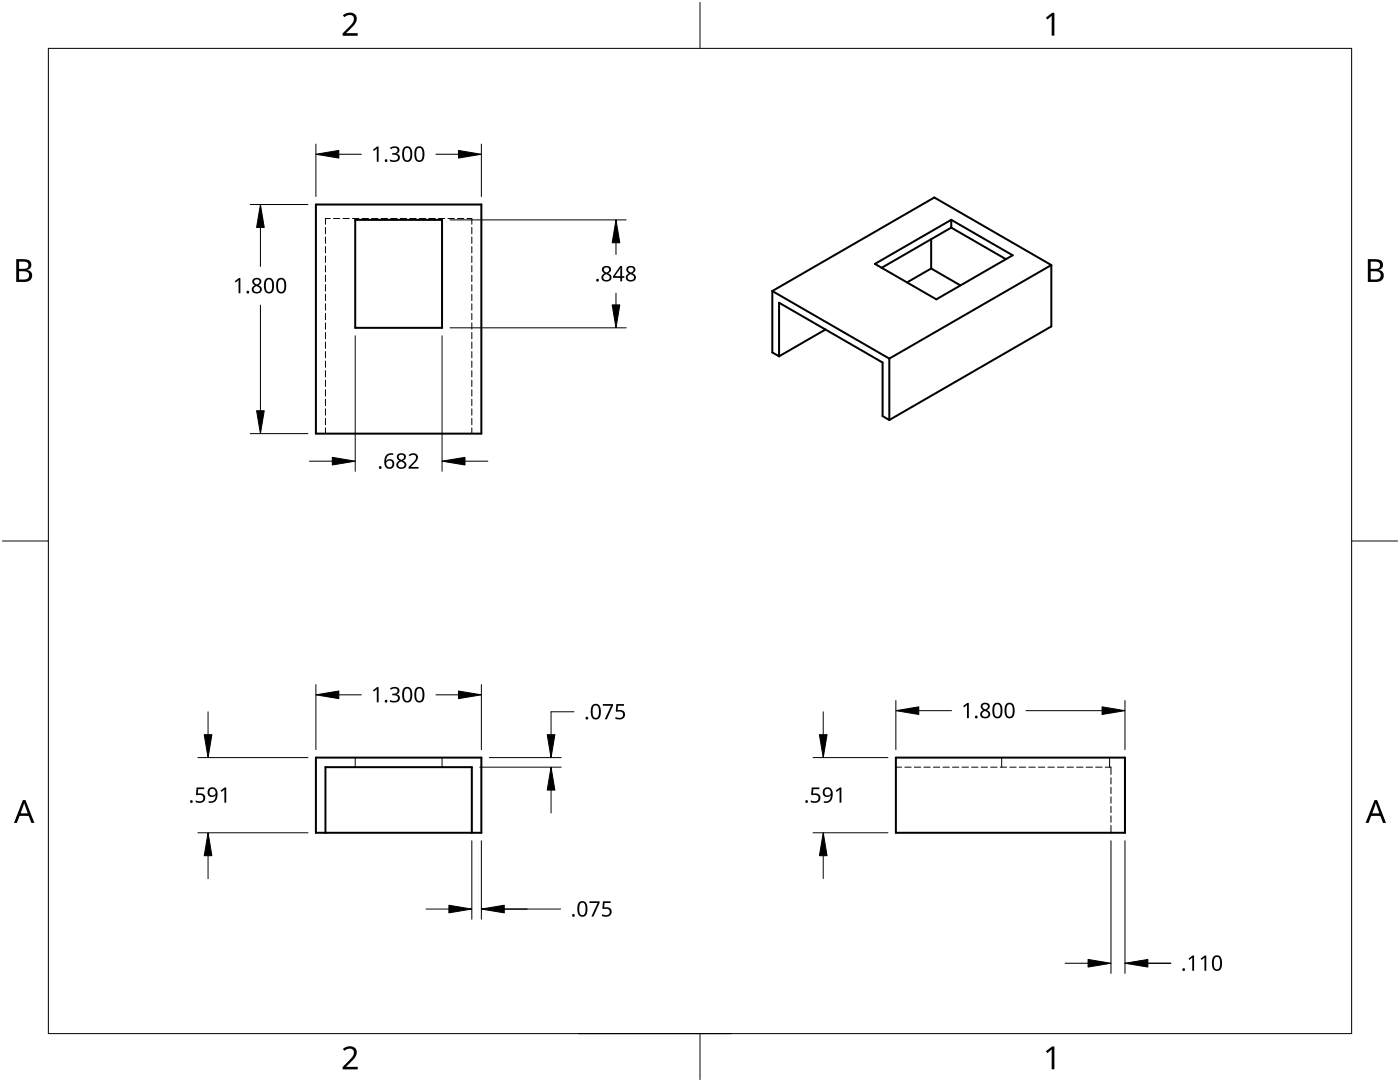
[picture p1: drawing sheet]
<svg xmlns="http://www.w3.org/2000/svg" width="279mm" height="216mm" viewBox="0 0 279 216" stroke-linecap="round" stroke-linejoin="round" font-family="sans-serif">
<g fill="none" stroke="#000" stroke-width=".2">
<path d="M65 45.4v1.3M65 47.3v1.3M65 49.2v1.3M65 51.1v1.3M65 53v1.3M65 54.9v1.3M65 56.8v1.3M65 58.7v1.3M65.9 43.6h-.9v1.1M66.5 43.6h1.3M68.4 43.6h1.3M70.3 43.6h1.3"/>
<path d="M72.3 43.6h1.2M74.2 43.6h1.2M76.1 43.6h1.2M78 43.6h1.2M79.9 43.6h1.2M81.8 43.6h1.2M83.7 43.6h1.3M85.6 43.6h1.3M87.5 43.6h1.3M89.4 43.6h1.3M91.3 43.6h1.3M93.2 43.6h1v1.1"/>
<path d="M94.2 45.4v1.3M94.2 47.3v1.3M94.2 49.2v1.3M94.2 51.1v1.3M94.2 53v1.3M94.2 54.9v1.3M94.2 56.8v1.3M94.2 58.7v1.3M65 60.6v1.3M65 62.5v1.3M65 64.4v1.3M65 66.3v1.3"/>
<path d="M65 68.2v1.3M65 70.1v1.3M65 72.1v1.2M65 74v1.2M65 75.9v1.2M65 77.8v1.2M65 79.7v1.2M94.2 60.6v1.3M94.2 62.5v1.3M94.2 64.4v1.3M94.2 66.3v1.3M94.2 68.2v1.3"/>
<path d="M94.2 70.1v1.3M94.2 72.1v1.2M94.2 74v1.2M94.2 75.9v1.2M94.2 77.8v1.2M94.2 79.7v1.2M65 81.6v1.2M65 83.5v1.3M65 85.4v1.1M94.2 81.6v1.2M94.2 83.5v1.3M94.2 85.4v1.1"/>
<path d="M70.9 151.2v1.9M88.2 151.2v1.9M178.8 153.1h1.1M180.6 153.1h1.2M182.5 153.1h1.2M184.4 153.1h1.2M186.3 153.1h1.3M188.2 153.1h1.3M190.1 153.1h1.3M192 153.1h1.3M193.9 153.1h1.3M195.8 153.1h1.3"/>
<path d="M197.7 153.1h1.3M199.6 153.1h1.3M199.9 151.2v1.9M201.5 153.1h1.3M203.4 153.1h1.3M205.3 153.1h1.3M207.2 153.1h1.3M209.1 153.1h1.3M211 153.1h1.3M213 153.1h1.2M214.9 153.1h1.2M216.8 153.1h1.2"/>
<path d="M218.7 153.1h1.2M220.6 153.1h1.1v1.4M221.4 151.2v1.9M221.7 155.2v1.3M221.7 157.1v1.3M221.7 159v1.3M221.7 160.9v1.3M221.7 162.8v1.3M221.7 164.7v1.5"/>
</g>
<g fill="none" stroke="#000" stroke-width=".4">
<path d="M63 40.8h33.1v45.7h-33.1zM70.9 43.9h17.3v21.5h-17.3zM154.1 58.1l23.4 13.5M154.1 58.1v12.2l1.4 .8M174.6 52.7l15.2-8.8 12.3 7-15.2 8.8zM185.8 53.6l5.9 3.4M185.8 53.6l-4.8 2.8M185.8 47.7v5.9M189.8 45.4l-13.8 8M189.8 45.4l10.9 6.3M189.8 43.9v1.5M209.8 52.9l-23.3-13.5-32.4 18.7"/>
<path d="M209.8 52.9l-32.3 18.7M209.8 52.9v12.2l-32.3 18.7M155.5 71.1v-10.7l20.6 11.9v10.7l1.4 .8M164.7 65.8l-9.2 5.3M177.5 71.6v12.2M63 151.2h33.1v15h-33.1zM178.8 151.2h45.7v15h-45.7zM65 166.2v-13.1h29.2v13.1"/>
</g>
<path d="M9.7 9.7h260v196.5h-260z" fill="none" stroke="#000" stroke-width=".2"/>
<path d="M139.7 .5v9.2M.5 108h9.2M269.7 108h9.2M139.7 206.2v9.2" fill="none" stroke="#000" stroke-width=".2"/>
<g fill="#000">
<path d="M68.4 3.1a1.64 1.64 0 0 1 2.8 .4 2.52 2.52 0 0 1-1.2 2.2l-.9 .9h2.3v.5h-3v-.4l1.2-1.2a1.95 1.95 0 0 0 .9-2.2 1.23 1.23 0 0 0-1.8 .1zM208.7 3.5l1.3-.9h.4v4.5h-.5v-4l-.9 .8zM68.4 209.3a1.64 1.64 0 0 1 2.8 .4 2.52 2.52 0 0 1-1.2 2.2l-.9 1h2.3v.5h-3v-.5l1.2-1.2a1.95 1.95 0 0 0 .9-2.1 1.23 1.23 0 0 0-1.8 .1zM208.7 209.8l1.3-1h.4v4.6h-.5v-4l-.9 .7z"/>
<path d="M3.2 51.7h1.3a1.28 1.28 0 0 1 1.7 1.3 1.04 1.04 0 0 1-.8 .9 1.23 1.23 0 0 1 1 1.5 1.23 1.23 0 0 1-1.6 .9h-1.6zM3.8 54.1v1.7h.9a.86 .86 0 0 0 1.1-.9 .86 .86 0 0 0-1.1-.8zM3.8 52.2v1.4h.8a.78 .78 0 0 0 1.1-.7 .78 .78 0 0 0-1.1-.7z"/>
<path d="M273 51.7h1.3a1.28 1.28 0 0 1 1.7 1.3 1.04 1.04 0 0 1-.9 .9 1.23 1.23 0 0 1 1 1.5 1.23 1.23 0 0 1-1.5 .9h-1.6zM273.6 54.1v1.7h.9a.86 .86 0 0 0 1.1-.9 .86 .86 0 0 0-1.2-.8zM273.6 52.2v1.4h.8a.78 .78 0 0 0 1-.7 .78 .78 0 0 0-1.1-.7z"/>
<path d="M4.6 159.6h.5l1.8 4.6h-.6l-.6-1.4h-1.8l-.5 1.4h-.6zM4.8 160.2l-.7 2.1h1.4z"/>
<path d="M274.3 159.6h.5l1.8 4.6h-.6l-.5-1.4h-1.8l-.6 1.4h-.6zM274.6 160.2l-.7 2.1h1.4z"/>
</g>
<path d="M115.4 206.2h30.5" fill="none" stroke="#000" stroke-width=".2"/>
<g fill="none" stroke="#000" stroke-width=".2">
<path d="M63 28.7v10.5M67.6 30.8h4.5M87 30.8h4.5M96.1 28.7v10.5M49.9 40.8h11.6M52 45.4v7.8M89.8 43.9h35.2M122.9 48.4v2.4M122.9 58.5v2.3M52 60.9v21.1M70.9 67v27.1M88.2 67v27.1"/>
<path d="M89.8 65.4h35.2M49.9 86.5h11.6M61.7 92h4.6M92.8 92h4.6M63 136.6v13M67.6 138.6h4.5M87 138.6h4.5M96.1 136.6v13M178.8 139.8v9.8M224.5 139.8v9.8M39.5 151.2h22M41.5 142v4.6"/>
<path d="M95.7 153.1h16.3M97.7 151.2h14.3M110 157.6v4.6M114.5 142h-4.5v9.2M162.3 151.2h14.9M164.3 142v4.6M183.4 141.8h6.5M204.8 141.8h15.1M39.5 166.2h22M41.5 170.7v4.6M94.2 167.8v15.6M96.1 167.8v15.6"/>
<path d="M162.3 166.2h14.9M164.3 170.7v4.6M221.7 167.8v26.4M224.5 167.8v26.4M85 181.4h4.6M96.1 181.4h15.8M212.6 192.2h4.5M224.5 192.2h9.2"/>
</g>
<g fill="#000" stroke="#000" stroke-width=".2">
<path d="M63 30.8l4.6-.8v1.5zM91.5 30l4.6 .8-4.6 .7zM52 40.8l.7 4.6h-1.5zM122.9 43.9l.8 4.5h-1.5zM122.2 60.8h1.5l-.8 4.6zM51.2 82h1.5l-.7 4.5zM66.3 91.3l4.6 .7-4.6 .8zM88.2 92l4.6-.7v1.5zM63 138.6l4.6-.7v1.5zM91.5 137.9l4.6 .7-4.6 .8zM40.8 146.6h1.5l-.8 4.6zM110 153.1l.7 4.5h-1.5z"/>
<path d="M109.2 146.6h1.5l-.7 4.6zM163.5 146.6h1.6l-.8 4.6zM178.8 141.8l4.6-.8v1.6zM219.9 141l4.6 .8-4.6 .8zM41.5 166.2l.8 4.5h-1.5zM164.3 166.2l.8 4.5h-1.6zM89.6 180.6l4.6 .8-4.6 .8zM96.1 181.4l4.5-.8v1.6zM217.1 191.4l4.6 .8-4.6 .8zM224.5 192.2l4.6-.8v1.6z"/>
</g>
<g fill="#000">
<path d="M74.4 29.9l.8-.7h.4v3.1h-.4v-2.7l-.6 .5zM77.8 29.5a1.06 1.06 0 0 1 1.2-.3 1.06 1.06 0 0 1 .7 .9l-.2 .4-.4 .2a.82 .82 0 0 1 .7 .9 .82 .82 0 0 1-.9 .7l-1.1-.1v-.4a1.08 1.08 0 0 0 1.6-.3 .62 .62 0 0 0-.8-.6h-.3v-.4a.7 .7 0 0 0 .7 0 .7 .7 0 0 0 .3-.7 .89 .89 0 0 0-1.3 0zM46.8 56.1l.9-.6h.3v3h-.4v-2.6l-.6 .5zM81.6 90.8a1.01 1.01 0 0 1 1.1-.4 1.01 1.01 0 0 1 .7 1l-.3 .6-1.1 1.2h1.5v.3h-2v-.3l1.1-1.1a.72 .72 0 0 0 .4-.7 .72 .72 0 0 0-.4-.6l-.8 .2zM77.8 137.4a1.06 1.06 0 0 1 1.2-.4 1.06 1.06 0 0 1 .7 1l-.2 .4-.4 .1a.82 .82 0 0 1 .7 .9 .82 .82 0 0 1-.9 .8l-1.1-.2v-.3a1.08 1.08 0 0 0 1.6-.3 .62 .62 0 0 0-.8-.7h-.3v-.3a.7 .7 0 0 0 .7 0 .7 .7 0 0 0 .3-.8 .89 .89 0 0 0-1.3 0zM39.2 157.1h1.6v.4h-1.3v.9a1.02 1.02 0 0 1 1.5 .8 1.02 1.02 0 0 1-1.4 1l-.6-.2v-.3a.88 .88 0 0 0 1 .2 .88 .88 0 0 0 .6-.8 .85 .85 0 0 0-1.3-.4l-.2-.1zM74.4 137.7l.8-.6h.4v3h-.4v-2.6l-.6 .5zM120.3 140.5h2v.3l-1.2 2.7h-.4l1.2-2.7h-1.6zM123 140.5h1.5v.3h-1.2v.9a1.02 1.02 0 0 1 1.5 .8 1.02 1.02 0 0 1-1.4 1.1l-.6-.2v-.4a.88 .88 0 0 0 1 .3 .88 .88 0 0 0 .5-.9 .85 .85 0 0 0-1.2-.4l-.2-.1zM162 157.1h1.5v.4h-1.2l-.1 .9a1.02 1.02 0 0 1 1.5 .8 1.02 1.02 0 0 1-1.3 1l-.6-.2v-.3a.88 .88 0 0 0 1 .2 .88 .88 0 0 0 .5-.8 .85 .85 0 0 0-1.2-.4l-.2-.1zM192.2 140.9l.8-.6h.3v3h-.3v-2.6l-.6 .5zM44 157.8l.8-.7h.3v3.1h-.3v-2.7l-.6 .5z"/>
<path d="M166.8 157.8l.8-.7h.3v3.1h-.3v-2.7l-.6 .5zM117.6 179.8h2.1v.3l-1.3 2.8h-.4l1.3-2.7h-1.7zM120.3 179.8h1.6v.4h-1.2l-.1 .9a1.02 1.02 0 0 1 1.5 .8 1.02 1.02 0 0 1-1.4 1l-.6-.1v-.4a.88 .88 0 0 0 1 .2 .88 .88 0 0 0 .6-.8 .85 .85 0 0 0-1.3-.4l-.2-.1zM237.2 191.3l.8-.6h.3v3h-.4l.1-2.6-.6 .5zM239.6 191.3l.8-.6h.3v3h-.3v-2.6l-.6 .5z"/>
<path d="M80.6 29.4a1.05 1.05 0 0 1 1.3 0 1.05 1.05 0 0 1 .4 1.2 1.31 1.31 0 0 1-1 1.7 1.22 1.22 0 0 1-1-1.5l.1-.9zM80.9 29.7a1.88 1.88 0 0 0 .2 2.3 .71 .71 0 0 0 .8-.9 1.17 1.17 0 0 0-.6-1.6z"/>
<path d="M83.1 29.4a1.05 1.05 0 0 1 1.2 0 1.05 1.05 0 0 1 .4 1.2 1.3 1.3 0 0 1-1 1.7 1.22 1.22 0 0 1-1-1.5l.1-.9zM83.3 29.7a1.88 1.88 0 0 0 .2 2.3 .71 .71 0 0 0 .8-.9 1.17 1.17 0 0 0-.6-1.6z"/>
<path d="M50.5 55.7a.88 .88 0 0 1 1.1-.2 .88 .88 0 0 1 .4 1.1l-.4 .3a.87 .87 0 0 1 .6 1.1 .87 .87 0 0 1-1.2 .5 .82 .82 0 0 1-.8-.7 .82 .82 0 0 1 .7-.9h-.2a.77 .77 0 0 1-.2-1.2zM50.6 57.7a.6 .6 0 0 0 1.2 0 .6 .6 0 0 0-1.2 0zM50.7 56.3a.55 .55 0 0 0 1.1 0 .55 .55 0 0 0-1.1 0z"/>
<path d="M53.1 55.7a1.05 1.05 0 0 1 1.2-.1 1.05 1.05 0 0 1 .4 1.2 1.31 1.31 0 0 1-1 1.8 1.22 1.22 0 0 1-1-1.6l.1-.8zM53.3 55.9a1.88 1.88 0 0 0 .2 2.3 .71 .71 0 0 0 .8-.9 1.17 1.17 0 0 0-.6-1.5z"/>
<path d="M55.5 55.7a1.05 1.05 0 0 1 1.2-.1 1.05 1.05 0 0 1 .4 1.2 1.31 1.31 0 0 1-1 1.8 1.22 1.22 0 0 1-1-1.6l.1-.8zM55.7 55.9a1.88 1.88 0 0 0 .3 2.3 .71 .71 0 0 0 .7-.9 1.17 1.17 0 0 0-.6-1.5z"/>
<path d="M120.3 53.4a.88 .88 0 0 1 1.1-.3 .88 .88 0 0 1 .4 1.1l-.4 .3a.87 .87 0 0 1 .6 1.2 .87 .87 0 0 1-1.2 .5 .82 .82 0 0 1-.8-.8 .82 .82 0 0 1 .7-.8l-.3-.2a.75 .75 0 0 1-.1-1zM120.4 55.3a.6 .6 0 0 0 1.2 0 .6 .6 0 0 0-1.2 0zM120.5 53.9a.51 .51 0 0 0 1 0 .51 .51 0 0 0-1 0z"/>
<path d="M123.8 53.1h.4v2h.4v.3h-.4v.7h-.4v-.7h-1.5v-.3zM123.8 53.5l-1.1 1.6h1.1z"/>
<path d="M125.1 53.4a.88 .88 0 0 1 1.2-.3 .88 .88 0 0 1 .4 1.1l-.5 .3a.87 .87 0 0 1 .7 1.2 .87 .87 0 0 1-1.2 .5 .82 .82 0 0 1-.8-.8 .82 .82 0 0 1 .6-.8l-.1-.1a.77 .77 0 0 1-.3-1.1zM125.3 55.3a.6 .6 0 0 0 1.1 0 .6 .6 0 0 0-1.1 0zM125.4 53.9a.51 .51 0 0 0 1 0 .51 .51 0 0 0-1 0z"/>
<path d="M77.1 90.8l.5-.3 .5-.1 .4 .1v.3a1.03 1.03 0 0 0-1.4 1.2 .96 .96 0 0 1 1.5 0 .96 .96 0 0 1-.5 1.5 1.14 1.14 0 0 1-1.2-.3 1.14 1.14 0 0 1-.2-1.2l.1-.7zM77 92.6a.7 .7 0 0 0 1.4 0 .7 .7 0 0 0-1.4 0z"/>
<path d="M79.3 90.7a.88 .88 0 0 1 1.2-.3 .88 .88 0 0 1 .4 1.2l-.5 .3a.87 .87 0 0 1 .7 1.1 .87 .87 0 0 1-1.2 .5 .82 .82 0 0 1-.8-.7 .82 .82 0 0 1 .6-.9l-.1-.1a.77 .77 0 0 1-.3-1.1zM79.5 92.7a.6 .6 0 0 0 1.2 0 .6 .6 0 0 0-1.2 0zM79.6 91.2a.51 .51 0 0 0 1 0 .51 .51 0 0 0-1 0z"/>
<path d="M80.6 137.3a1.05 1.05 0 0 1 1.3 0 1.05 1.05 0 0 1 .4 1.1 1.31 1.31 0 0 1-1 1.8 1.22 1.22 0 0 1-1-1.6l.1-.8zM80.9 137.5a1.88 1.88 0 0 0 .2 2.3 .71 .71 0 0 0 .8-.9 1.17 1.17 0 0 0-.6-1.5z"/>
<path d="M83.1 137.3a1.05 1.05 0 0 1 1.2 0 1.05 1.05 0 0 1 .4 1.1 1.3 1.3 0 0 1-1 1.8 1.22 1.22 0 0 1-1-1.6l.1-.8zM83.3 137.5a1.88 1.88 0 0 0 .2 2.3 .71 .71 0 0 0 .8-.9 1.17 1.17 0 0 0-.6-1.5z"/>
<path d="M41.7 157.4a1.11 1.11 0 0 1 1.3-.1 1.11 1.11 0 0 1 .4 1.3 1.38 1.38 0 0 1-1.8 1.6v-.4a1.01 1.01 0 0 0 1.1-.1 1.01 1.01 0 0 0 .3-1 .94 .94 0 0 1-1.4 .1 .94 .94 0 0 1 .1-1.4zM41.7 158.1a.7 .7 0 0 0 1.4 0 .7 .7 0 0 0-1.4 0z"/>
<path d="M118.3 140.7a1.05 1.05 0 0 1 1.2-.1 1.05 1.05 0 0 1 .4 1.2 1.31 1.31 0 0 1-1 1.8 1.22 1.22 0 0 1-1-1.6l.1-.8zM118.5 140.9a1.88 1.88 0 0 0 .2 2.3 .71 .71 0 0 0 .8-.9 1.17 1.17 0 0 0-.6-1.5z"/>
<path d="M164.5 157.4a1.11 1.11 0 0 1 1.3-.1 1.11 1.11 0 0 1 .4 1.3 1.38 1.38 0 0 1-1.8 1.6v-.4a1.01 1.01 0 0 0 1.1-.1 1.01 1.01 0 0 0 .3-1 .94 .94 0 0 1-1.4 .1 .94 .94 0 0 1 .1-1.4zM164.5 158.1a.66 .66 0 0 0 1.3 0 .66 .66 0 0 0-1.3 0z"/>
<path d="M195.9 140.5a.88 .88 0 0 1 1.1-.3 .88 .88 0 0 1 .4 1.2l-.4 .3a.87 .87 0 0 1 .6 1.1 .87 .87 0 0 1-1.2 .5 .82 .82 0 0 1-.8-.7 .82 .82 0 0 1 .6-.9l-.2-.2a.75 .75 0 0 1-.1-1zM196 142.5a.6 .6 0 0 0 1.2 0 .6 .6 0 0 0-1.2 0zM196.1 141a.51 .51 0 0 0 1 0 .51 .51 0 0 0-1 0z"/>
<path d="M198.4 140.4a1.05 1.05 0 0 1 1.3 0 1.05 1.05 0 0 1 .4 1.2 1.3 1.3 0 0 1-1 1.7 1.22 1.22 0 0 1-1.1-1.5l.1-.9zM198.7 140.7a1.88 1.88 0 0 0 .2 2.3 .71 .71 0 0 0 .8-.9 1.17 1.17 0 0 0-.6-1.6z"/>
<path d="M200.9 140.4a1.05 1.05 0 0 1 1.2 0 1.05 1.05 0 0 1 .4 1.2 1.31 1.31 0 0 1-1 1.7 1.22 1.22 0 0 1-1-1.5l.1-.9zM201.1 140.7a1.88 1.88 0 0 0 .2 2.3 .71 .71 0 0 0 .8-.9 1.17 1.17 0 0 0-.6-1.6z"/>
<path d="M115.6 180a1.05 1.05 0 0 1 1.2 0 1.05 1.05 0 0 1 .4 1.2 1.3 1.3 0 0 1-1 1.7 1.22 1.22 0 0 1-1-1.5l.1-.9zM115.8 180.3a1.88 1.88 0 0 0 .3 2.3 .71 .71 0 0 0 .8-.9 1.17 1.17 0 0 0-.7-1.6z"/>
<path d="M242.3 190.8a1.05 1.05 0 0 1 1.2 0 1.05 1.05 0 0 1 .4 1.2 1.31 1.31 0 0 1-1 1.7 1.22 1.22 0 0 1-1-1.5l.1-.9zM242.5 191.1a1.88 1.88 0 0 0 .2 2.3 .71 .71 0 0 0 .8-.9 1.17 1.17 0 0 0-.6-1.6z"/>
<circle cx="77.1" cy="32.1" r=".27"/>
<circle cx="49.5" cy="58.3" r=".27"/>
<circle cx="119.3" cy="55.9" r=".27"/>
<circle cx="75.9" cy="93.3" r=".27"/>
<circle cx="77.1" cy="139.9" r=".27"/>
<circle cx="38.2" cy="160" r=".27"/>
<circle cx="117.1" cy="143.3" r=".27"/>
<circle cx="161" cy="160" r=".27"/>
<circle cx="194.8" cy="143.1" r=".27"/>
<circle cx="114.5" cy="182.7" r=".27"/>
<circle cx="236.2" cy="193.5" r=".27"/>
</g>
</svg>
